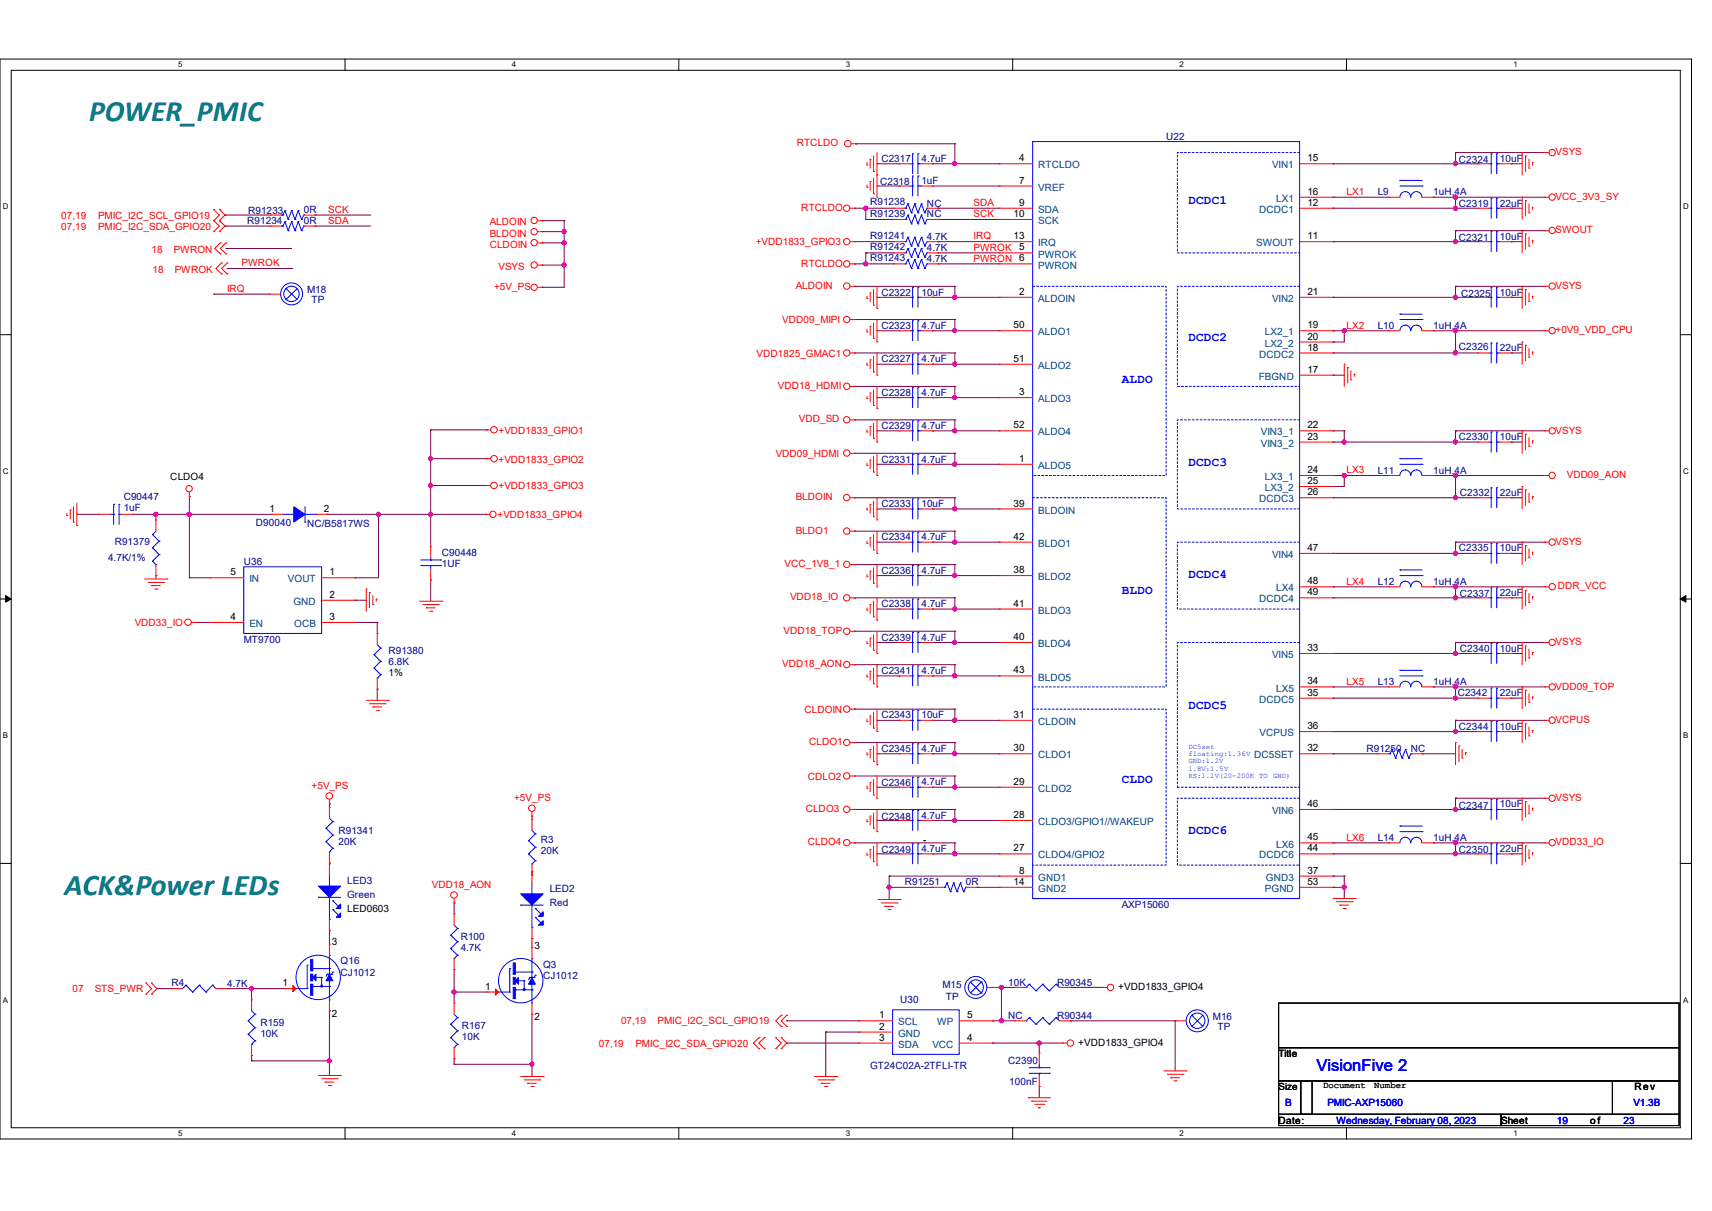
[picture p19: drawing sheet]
<svg xmlns="http://www.w3.org/2000/svg" width="297mm" height="210mm" viewBox="0 0 297 210" stroke-linecap="round" stroke-linejoin="round" font-family="sans-serif">
<defs><g id="words">
<text font-size="5.2" fill="#008080" x="11.2" y="155.2">ACK&amp;Power LEDs</text>
<text font-size="5.1" fill="#008080" x="15.5" y="20.9">POWER_PMIC</text>
<text font-size="2.9" fill="#00f" x="228.4" y="185.8">VisionFive 2</text>
<g font-size="2.2" fill="#00f">
<text x="206.2" y="35.4">DCDC1</text>
<text x="206.2" y="59.2">DCDC2</text>
<text x="194.6" y="66.3">ALDO</text>
<text x="206.2" y="80.8">DCDC3</text>
<text x="206.2" y="100.3">DCDC4</text>
<text x="194.6" y="103">BLDO</text>
<text x="206.2" y="122.9">DCDC5</text>
<text x="194.6" y="135.8">CLDO</text>
<text x="206.2" y="144.7">DCDC6</text>
</g>
<g font-size="1.7" fill="#f00">
<text x="138.2" y="25.4">RTCLDO</text>
<text x="269.9" y="26.9">VSYS</text>
<text x="168.9" y="35.7">SDA</text>
<text x="233.6" y="33.8">LX1</text>
<text x="269.9" y="34.6">VCC_3V3_SY</text>
<text x="10.6" y="39.9">07,19</text>
<text x="10.6" y="37.9">07,19</text>
<text x="17" y="39.9">PMIC_I2C_SDA_GPIO20</text>
<text x="17" y="37.9">PMIC_I2C_SCL_GPIO19</text>
<text x="56.9" y="38.8">SDA</text>
<text x="56.9" y="36.9">SCK</text>
<text x="85" y="39.1">ALDOIN</text>
<text x="85" y="41">BLDOIN</text>
<text x="139" y="36.6">RTCLDO</text>
<text x="168.9" y="37.7">SCK</text>
<text x="168.9" y="41.5">IRQ</text>
<text x="269.9" y="40.4">SWOUT</text>
<text x="26.3" y="43.9">18</text>
<text x="26.5" y="47.4">18</text>
<text x="30.1" y="43.9">PWRON</text>
<text x="30.3" y="47.4">PWROK</text>
<text x="41.9" y="46.2">PWROK</text>
<text x="85" y="43">CLDOIN</text>
<text x="86.5" y="46.8">VSYS</text>
<text x="131.1" y="42.5">+VDD1833_GPIO3</text>
<text x="139" y="46.2">RTCLDO</text>
<text x="168.9" y="43.5">PWROK</text>
<text x="168.9" y="45.4">PWRON 6</text>
<text x="39.4" y="50.6">IRQ</text>
<text x="85.7" y="50.3">+5V_PS</text>
<text x="138" y="50.1">ALDOIN</text>
<text x="269.9" y="50.1">VSYS</text>
<text x="135.7" y="56.1">VDD09_MIPI</text>
<text x="233.6" y="57">LX2</text>
<text x="269.9" y="57.8">+0V9_VDD_CPU</text>
<text x="131.3" y="61.8">VDD1825_GMAC1</text>
<text x="135" y="67.5">VDD18_HDMI</text>
<text x="86.5" y="75.2">+VDD1833_GPIO1</text>
<text x="138.6" y="73.2">VDD_SD</text>
<text x="269.9" y="75.2">VSYS</text>
<text x="86.5" y="80.2">+VDD1833_GPIO2</text>
<text x="134.6" y="79.2">VDD09_HDMI</text>
<text x="233.6" y="82.1">LX3</text>
<text x="271.8" y="82.9">VDD09_AON</text>
<text x="86.3" y="89.9">+VDD1833_GPIO4</text>
<text x="86.5" y="84.8">+VDD1833_GPIO3</text>
<text x="138" y="86.8">BLDOIN</text>
<text x="138" y="92.5">BLDO1</text>
<text x="269.9" y="94.5">VSYS</text>
<text x="136.1" y="98.3">VCC_1V8_1</text>
<text x="233.6" y="101.4">LX4</text>
<text x="137.1" y="104.1">VDD18_IO</text>
<text x="270.2" y="102.2">DDR_VCC</text>
<text x="23.4" y="108.6">VDD33_IO</text>
<text x="135.9" y="109.9">VDD18_TOP</text>
<text x="269.9" y="111.8">VSYS</text>
<text x="135.7" y="115.7">VDD18_AON</text>
<text x="233.6" y="118.7">LX5</text>
<text x="269.9" y="119.6">VDD09_TOP</text>
<text x="139.6" y="123.7">CLDOIN</text>
<text x="269.9" y="125.4">VCPUS</text>
<text x="140.4" y="129.2">CLDO1</text>
<text x="54.1" y="136.8">+5V_PS</text>
<text x="140.2" y="135.2">CDLO2</text>
<text x="89.2" y="138.9">+5V_PS</text>
<text x="139.8" y="140.8">CLDO3</text>
<text x="269.9" y="138.9">VSYS</text>
<text x="140.2" y="146.6">CLDO4</text>
<text x="233.6" y="145.8">LX6</text>
<text x="269.9" y="146.6">VDD33_IO</text>
<text x="74.9" y="154">VDD18_AON</text>
<text x="12.6" y="172.1">07</text>
<text x="16.4" y="172.1">STS_PWR</text>
<text x="107.7" y="177.7">07,19</text>
<text x="114.1" y="177.7">PMIC_I2C_SCL_GPIO19</text>
<text x="103.9" y="181.6">07,19</text>
<text x="110.2" y="181.6">PMIC_I2C_SDA_GPIO20</text>
</g>
<g font-size="1.7" fill="#000080">
<text x="152.9" y="28.1">C2317</text>
<text x="159.8" y="28.1">4.7uF</text>
<text x="202.3" y="24.2">U22</text>
<text x="253.1" y="28.3">C2324</text>
<text x="260.2" y="28.1">10uF</text>
<text x="151" y="35.6">R91238</text>
<text x="152.7" y="32.1">C2318</text>
<text x="159.8" y="32">1uF</text>
<text x="160.8" y="35.8">NC</text>
<text x="239" y="33.9">L9</text>
<text x="248.7" y="33.9">1uH,4A</text>
<text x="253.1" y="36">C2319</text>
<text x="260.2" y="35.8">22uF</text>
<text x="42.9" y="38.9">R91234</text>
<text x="43.1" y="37.2">R91233</text>
<text x="52.7" y="37">0R</text>
<text x="52.7" y="38.9">0R</text>
<text x="151" y="41.4">R91241</text>
<text x="151" y="37.5">R91239</text>
<text x="160.8" y="41.6">4.7K</text>
<text x="160.8" y="37.7">NC</text>
<text x="253.1" y="41.8">C2321</text>
<text x="260.2" y="41.6">10uF</text>
<text x="151" y="43.3">R91242</text>
<text x="151" y="45.3">R91243</text>
<text x="160.8" y="43.5">4.7K</text>
<text x="160.8" y="45.5">4.7K</text>
<text x="53.3" y="50.9">M18</text>
<text x="54.1" y="52.6">TP</text>
<text x="152.9" y="51.3">C2322</text>
<text x="159.8" y="51.3">10uF</text>
<text x="253.5" y="51.4">C2325</text>
<text x="260.2" y="51.3">10uF</text>
<text x="152.9" y="57">C2323</text>
<text x="159.8" y="57">4.7uF</text>
<text x="239" y="57">L10</text>
<text x="248.7" y="57">1uH,4A</text>
<text x="152.9" y="62.8">C2327</text>
<text x="159.8" y="62.8">4.7uF</text>
<text x="253.1" y="60.7">C2326</text>
<text x="260.2" y="60.9">22uF</text>
<text x="152.9" y="68.6">C2328</text>
<text x="159.8" y="68.6">4.7uF</text>
<text x="152.9" y="74.4">C2329</text>
<text x="159.8" y="74.4">4.7uF</text>
<text x="253.1" y="76.3">C2330</text>
<text x="260.2" y="76.3">10uF</text>
<text x="152.9" y="80.2">C2331</text>
<text x="159.8" y="80.2">4.7uF</text>
<text x="239" y="82.1">L11</text>
<text x="248.7" y="82.1">1uH,4A</text>
<text x="21.5" y="86.8">C90447</text>
<text x="21.5" y="88.7">1uF</text>
<text x="152.9" y="87.9">C2333</text>
<text x="159.8" y="87.9">10uF</text>
<text x="253.3" y="86">C2332</text>
<text x="260.2" y="86">22uF</text>
<text x="19.9" y="94.5">R91379</text>
<text x="44.4" y="91.2">D90040</text>
<text x="53.3" y="91.4">NC/B5817WS</text>
<text x="152.9" y="93.7">C2334</text>
<text x="159.8" y="93.7">4.7uF</text>
<text x="253.1" y="95.6">C2335</text>
<text x="260.2" y="95.6">10uF</text>
<text x="18.8" y="97.4">4.7K/1%</text>
<text x="42.3" y="98">U36</text>
<text x="76.7" y="96.4">C90448</text>
<text x="76.7" y="98.3">1UF</text>
<text x="152.9" y="99.5">C2336</text>
<text x="159.8" y="99.5">4.7uF</text>
<text x="239" y="101.4">L12</text>
<text x="248.7" y="101.4">1uH,4A</text>
<text x="152.9" y="105.3">C2338</text>
<text x="159.8" y="105.3">4.7uF</text>
<text x="253.3" y="103.5">C2337</text>
<text x="260.2" y="103.4">22uF</text>
<text x="42.3" y="111.5">MT9700</text>
<text x="67.4" y="113.4">R91380</text>
<text x="152.9" y="111.1">C2339</text>
<text x="159.8" y="111.1">4.7uF</text>
<text x="253.3" y="113">C2340</text>
<text x="260.2" y="113">10uF</text>
<text x="67.4" y="115.4">6.8K</text>
<text x="152.9" y="116.9">C2341</text>
<text x="159.8" y="116.9">4.7uF</text>
<text x="239" y="118.8">L13</text>
<text x="248.7" y="118.8">1uH,4A</text>
<text x="152.9" y="124.6">C2343</text>
<text x="159.8" y="124.6">10uF</text>
<text x="252.9" y="120.7">C2342</text>
<text x="260.2" y="120.7">22uF</text>
<text x="152.9" y="130.4">C2345</text>
<text x="159.8" y="130.4">4.7uF</text>
<text x="237.1" y="130.4">R91250</text>
<text x="244.8" y="130.4">NC</text>
<text x="253.1" y="126.5">C2344</text>
<text x="260.2" y="126.5">10uF</text>
<text x="152.9" y="136.4">C2346</text>
<text x="159.8" y="136.2">4.7uF</text>
<text x="152.9" y="142.2">C2348</text>
<text x="159.8" y="142">4.7uF</text>
<text x="253.1" y="140.2">C2347</text>
<text x="260.2" y="140">10uF</text>
<text x="58.7" y="144.7">R91341</text>
<text x="58.7" y="146.6">20K</text>
<text x="93.9" y="146.2">R3</text>
<text x="93.9" y="148.2">20K</text>
<text x="152.9" y="148">C2349</text>
<text x="159.8" y="147.8">4.7uF</text>
<text x="239" y="145.8">L14</text>
<text x="248.7" y="145.8">1uH,4A</text>
<text x="253.1" y="148">C2350</text>
<text x="260.2" y="147.8">22uF</text>
<text x="60.2" y="153.4">LED3</text>
<text x="60.2" y="155.7">Green</text>
<text x="95.4" y="154.7">LED2</text>
<text x="157" y="153.5">R91251</text>
<text x="167.5" y="153.5">0R</text>
<text x="95.4" y="157.1">Red</text>
<text x="194.6" y="157.4">AXP15060</text>
<text x="59.1" y="167.3">Q16</text>
<text x="79.9" y="163">R100</text>
<text x="79.9" y="164.9">4.7K</text>
<text x="94.2" y="167.8">Q3</text>
<text x="29.8" y="170.9">R4</text>
<text x="39.4" y="171.1">4.7K</text>
<text x="59.1" y="169.2">CJ1012</text>
<text x="94.2" y="169.8">CJ1012</text>
<text x="163.5" y="171.3">M15</text>
<text x="164.1" y="173.4">TP</text>
<text x="174.9" y="170.9">10K</text>
<text x="183.4" y="170.9">R90345</text>
<text x="45.2" y="177.9">R159</text>
<text x="45.2" y="179.8">10K</text>
<text x="80.1" y="178.5">R167</text>
<text x="156.2" y="174">U30</text>
<text x="174.9" y="176.7">NC</text>
<text x="183.4" y="176.7">R90344</text>
<text x="210.4" y="176.9">M16</text>
<text x="211.2" y="178.6">TP</text>
<text x="80.1" y="180.4">10K</text>
<text x="151" y="185.4">GT24C02A-2TFLI-TR</text>
<text x="174.9" y="184.4">C2390</text>
<text x="175.1" y="188.1">100nF</text>
</g>
<g font-size="1.7">
<text x="176.8" y="28">4</text>
<text x="226.8" y="28">15</text>
<text x="176.8" y="31.8">7</text>
<text x="176.8" y="35.7">9</text>
<text x="226.8" y="35.7">12</text>
<text x="226.8" y="33.8">16</text>
<text x="175.8" y="37.6">10</text>
<text x="175.8" y="41.5">13</text>
<text x="226.8" y="41.5">11</text>
<text x="176.8" y="43.4">5</text>
<text x="176.8" y="51.1">2</text>
<text x="226.8" y="51.1">21</text>
<text x="175.8" y="56.9">50</text>
<text x="226.8" y="56.9">19</text>
<text x="226.8" y="58.9">20</text>
<text x="175.8" y="62.7">51</text>
<text x="226.8" y="64.6">17</text>
<text x="226.8" y="60.8">18</text>
<text x="176.8" y="68.5">3</text>
<text x="175.8" y="74.3">52</text>
<text x="226.8" y="74.3">22</text>
<text x="226.8" y="76.2">23</text>
<text x="29.5" y="83.3">CLDO4</text>
<text x="176.8" y="80.1">1</text>
<text x="226.8" y="82">24</text>
<text x="226.8" y="83.9">25</text>
<text x="46.7" y="88.8">1</text>
<text x="56.2" y="88.8">2</text>
<text x="175.8" y="87.8">39</text>
<text x="226.8" y="85.9">26</text>
<text x="175.8" y="93.6">42</text>
<text x="226.8" y="95.5">47</text>
<text x="40" y="99.8">5</text>
<text x="57.1" y="99.8">1</text>
<text x="175.8" y="99.4">38</text>
<text x="226.8" y="101.3">48</text>
<text x="40" y="107.5">4</text>
<text x="57.1" y="107.5">3</text>
<text x="57.1" y="103.7">2</text>
<text x="175.8" y="105.2">41</text>
<text x="226.8" y="103.2">49</text>
<text x="175.8" y="111">40</text>
<text x="226.8" y="112.9">33</text>
<text x="67.4" y="117.3">1%</text>
<text x="175.8" y="116.8">43</text>
<text x="226.8" y="118.7">34</text>
<text x="175.8" y="124.5">31</text>
<text x="226.8" y="120.6">35</text>
<text x="175.8" y="130.3">30</text>
<text x="226.8" y="130.3">32</text>
<text x="226.8" y="126.4">36</text>
<text x="175.8" y="136.1">29</text>
<text x="175.8" y="141.9">28</text>
<text x="226.8" y="140">46</text>
<text x="175.8" y="147.7">27</text>
<text x="226.8" y="147.7">44</text>
<text x="226.8" y="145.7">45</text>
<text x="175.8" y="153.5">14</text>
<text x="176.8" y="151.5">8</text>
<text x="226.8" y="151.5">37</text>
<text x="226.8" y="153.5">53</text>
<text x="60.2" y="158.2">LED0603</text>
<text x="57.6" y="163.9">3</text>
<text x="92.7" y="164.5">3</text>
<text x="49" y="171">1</text>
<text x="84.2" y="171.6">1</text>
<text x="194" y="171.7">+VDD1833_GPIO4</text>
<text x="57.6" y="176.4">2</text>
<text x="92.7" y="176.9">2</text>
<text x="152.5" y="176.6">1</text>
<text x="152.5" y="178.6">2</text>
<text x="167.8" y="176.6">5</text>
<text x="152.5" y="180.5">3</text>
<text x="167.8" y="180.5">4</text>
<text x="187.1" y="181.4">+VDD1833_GPIO4</text>
<text x="221.8" y="183.3">Title</text>
<text x="221.8" y="189">Size</text>
<text x="283.6" y="189.1">Rev</text>
<text x="221.8" y="194.9">Date:</text>
<text x="260.4" y="194.9">Sheet</text>
<text x="275.9" y="194.9">of</text>
</g>
<g font-size="1.7" fill="#004080">
<text x="180.1" y="29.2">RTCLDO</text>
<text x="220.7" y="29.2">VIN1</text>
<text x="180.1" y="33.1">VREF</text>
<text x="221.4" y="35">LX1</text>
<text x="180.1" y="36.9">SDA</text>
<text x="180.1" y="38.9">SCK</text>
<text x="218.4" y="36.9">DCDC1</text>
<text x="180.1" y="44.7">PWROK</text>
<text x="180.1" y="46.6">PWRON</text>
<text x="180.1" y="42.7">IRQ</text>
<text x="217.9" y="42.7">SWOUT</text>
<text x="180.1" y="52.4">ALDOIN</text>
<text x="220.7" y="52.4">VIN2</text>
<text x="180.1" y="58.2">ALDO1</text>
<text x="219.5" y="58.2">LX2_1</text>
<text x="180.1" y="64">ALDO2</text>
<text x="218.4" y="65.9">FBGND</text>
<text x="218.4" y="62">DCDC2</text>
<text x="219.5" y="60.1">LX2_2</text>
<text x="180.1" y="69.8">ALDO3</text>
<text x="180.1" y="75.5">ALDO4</text>
<text x="218.7" y="75.5">VIN3_1</text>
<text x="218.7" y="77.5">VIN3_2</text>
<text x="180.1" y="81.3">ALDO5</text>
<text x="219.5" y="83.3">LX3_1</text>
<text x="180.1" y="89.1">BLDOIN</text>
<text x="218.4" y="87.1">DCDC3</text>
<text x="219.5" y="85.2">LX3_2</text>
<text x="180.1" y="94.8">BLDO1</text>
<text x="43.3" y="101">IN</text>
<text x="50" y="101">VOUT</text>
<text x="180.1" y="100.6">BLDO2</text>
<text x="220.7" y="96.8">VIN4</text>
<text x="50.9" y="104.9">GND</text>
<text x="180.1" y="106.4">BLDO3</text>
<text x="218.4" y="104.5">DCDC4</text>
<text x="221.4" y="102.6">LX4</text>
<text x="43.3" y="108.8">EN</text>
<text x="51.1" y="108.8">OCB</text>
<text x="180.1" y="112.2">BLDO4</text>
<text x="180.1" y="118">BLDO5</text>
<text x="220.7" y="114.1">VIN5</text>
<text x="221.4" y="119.9">LX5</text>
<text x="180.1" y="125.7">CLDOIN</text>
<text x="218.4" y="121.9">DCDC5</text>
<text x="180.1" y="131.5">CLDO1</text>
<text x="217.6" y="131.5">DC5SET</text>
<text x="218.5" y="127.7">VCPUS</text>
<text x="180.1" y="137.3">CLDO2</text>
<text x="180.1" y="143.1">CLDO3/GPIO1//WAKEUP</text>
<text x="220.7" y="141.2">VIN6</text>
<text x="180.1" y="148.9">CLDO4/GPIO2</text>
<text x="218.4" y="148.9">DCDC6</text>
<text x="221.4" y="147">LX6</text>
<text x="180.1" y="152.7">GND1</text>
<text x="180.1" y="154.7">GND2</text>
<text x="219.5" y="154.7">PGND</text>
<text x="219.6" y="152.7">GND3</text>
<text x="155.8" y="177.8">SCL</text>
<text x="155.8" y="179.8">GND</text>
<text x="162.6" y="177.8">WP</text>
<text x="155.8" y="181.7">SDA</text>
<text x="161.8" y="181.7">VCC</text>
</g>
<g font-size="1.7" fill="#00f">
<text x="223" y="191.8">B</text>
<text x="230.3" y="191.8">PMIC-AXP15060</text>
<text x="283.4" y="191.8">V1.3B</text>
<text x="231.9" y="194.9">Wednesday, February 08, 2023</text>
<text x="270.1" y="194.9">19</text>
<text x="281.6" y="194.9">23</text>
</g>
<g font-size="1.6">
<text x="229.5" y="188.7">Document</text>
<text x="238.4" y="188.7">Number</text>
</g>
<g font-size="1.4">
<text x="30.9" y="11.7">5</text>
<text x="88.8" y="11.7">4</text>
<text x="146.7" y="11.7">3</text>
<text x="204.6" y="11.7">2</text>
<text x="262.6" y="11.7">1</text>
<text x=".5" y="36.3">D</text>
<text x="292" y="36.3">D</text>
<text x=".5" y="82.2">C</text>
<text x="292" y="82.2">C</text>
<text x=".5" y="128">B</text>
<text x="292" y="128">B</text>
<text x=".5" y="173.9">A</text>
<text x="292" y="173.9">A</text>
<text x="30.9" y="197">5</text>
<text x="88.8" y="197">4</text>
<text x="146.7" y="197">3</text>
<text x="204.6" y="197">2</text>
<text x="262.6" y="197">1</text>
</g>
<g font-size="1.3" fill="#00f">
<text x="206.2" y="129.8">DC5set</text>
<text x="206.2" y="131.1">floating:1.36V</text>
<text x="206.2" y="132.4">GND:1.2V</text>
<text x="206.2" y="133.6">1.8V:1.5V</text>
<text x="206.2" y="134.9">RS:1.1V(20-200K TO</text>
<text x="220.9" y="134.9">GND)</text>
</g>
</g></defs>
<path d="M0 10.2h293.5v187.3h-293.5zM1.9 12.2h289.6v183.4h-289.6z" fill="none" stroke="#000" stroke-width=".17"/>
<g fill="#fff">
<path d="M30.9 10.5h.8v1.5h-.8z"/>
<path d="M30.9 195.8h.8v1.5h-.8z"/>
</g>
<path d="M59.9 10.2v2M59.9 195.6v1.9" fill="none" stroke="#000" stroke-width=".17"/>
<g fill="#fff">
<path d="M88.8 10.5h.8v1.5h-.8z"/>
<path d="M88.8 195.8h.8v1.5h-.8z"/>
</g>
<path d="M117.8 10.2v2M117.8 195.6v1.9" fill="none" stroke="#000" stroke-width=".17"/>
<g fill="#fff">
<path d="M146.7 10.5h.8v1.5h-.8z"/>
<path d="M146.7 195.8h.8v1.5h-.8z"/>
</g>
<path d="M175.7 10.2v2M175.7 195.6v1.9" fill="none" stroke="#000" stroke-width=".17"/>
<g fill="#fff">
<path d="M204.6 10.5h.8v1.5h-.8z"/>
<path d="M204.6 195.8h.8v1.5h-.8z"/>
</g>
<path d="M233.6 10.2v2M233.6 195.6v1.9" fill="none" stroke="#000" stroke-width=".17"/>
<g fill="#fff">
<path d="M262.6 10.5h.7v1.5h-.7z"/>
<path d="M262.6 195.8h.7v1.5h-.7z"/>
<path d="M.5 35.1h1v1.5h-1z"/>
<path d="M292 35.1h1v1.5h-1z"/>
<path d="M.5 80.9h1v1.6h-1z"/>
<path d="M292 80.9h1v1.6h-1z"/>
</g>
<path d="M0 58h1.9M291.5 58h2" fill="none" stroke="#000" stroke-width=".17"/>
<g fill="#fff">
<path d="M.5 126.8h.9v1.5h-.9z"/>
<path d="M292 126.8h.9v1.5h-.9z"/>
</g>
<path d="M0 103.9h1.9M291.5 103.9h2" fill="none" stroke="#000" stroke-width=".17"/>
<path d="M1 103.3l.9 .6-.9 .5zM291.5 103.9l1-.6v1.1z" fill="#000" stroke="#000" stroke-width=".17"/>
<g fill="#fff">
<path d="M.5 172.6h.9v1.6h-.9z"/>
<path d="M292 172.6h.9v1.6h-.9z"/>
</g>
<path d="M0 149.7h1.9M160.2 145.8h.2M160.4 145.8h.1M291.5 149.7h2M221.8 173.9h69.5v7.8h-69.5zM221.8 181.7h69.5v5.8h-69.5zM221.8 187.5h5.8v5.8h-5.8zM221.8 193.3h38.6v1.9h-38.6zM225.7 187.5h54v5.8h-54zM260.4 193.3h30.9v1.9h-30.9zM279.7 187.5h11.6v5.8h-11.6z" fill="none" stroke="#000" stroke-width=".17"/>
<g fill="none" stroke="#800040" stroke-width=".17">
<path d="M39 37.3h.1M39 39.2h.1M39 39.2h7.9M39 37.3h7.9M54.7 39.2h.1M54.7 37.3h.1M54.7 39.2h9.6M54.7 37.3h9.6M94 38.3h.1M94 38.3h3.9M97.9 38.3h.1M97.9 38.3v11.5h-3.9"/>
<path d="M148.3 36.1h.1M148.3 36.1h6.7M148.5 24.9h.1M148.5 24.9h17.2M150.2 36.1h.1M150.2 38.1h.1M150.2 38.1h4.8M150.2 36.1v2M152.1 28.4h.1M152.1 32.3h.1M152.1 28.4h3.9M152.1 32.3h3.9"/>
<path d="M161.8 28.4h.1M161.8 32.3h.1M161.8 28.4h11.6M161.8 32.3h11.6M162.7 36.1h.1M162.7 38.1h.1M162.7 36.1h10.7M162.7 38.1h10.7M165.7 24.9h.1M165.7 28.4h.1M165.7 24.9v3.5M231.3 34.2h.1"/>
<path d="M231.3 36.1h.1M231.3 28.4h.1M231.3 34.2h9.6M231.3 36.1h25.1M231.3 28.4h25.1M248.7 34.2h.1M248.7 34.2h19.3M252.5 34.2h.1M252.5 36.1h.1M252.5 26.5h.1M252.5 28.4h.1M252.5 26.5v1.9"/>
<path d="M252.5 34.2v1.9M252.5 26.5h15.5M262.2 36.1h.1M262.2 28.4h.1M262.2 36.1h1.9M262.2 28.4h1.9M37.1 51h.1M37.1 51h9.6M39.2 43.1h.1M39.2 43.1h11.4M39.4 46.6h.1M39.4 46.6h11.4"/>
<path d="M94 49.8h.1M94 46h.1M94 42.1h.1M94 40.2h.1M94 46h3.9M94 42.1h3.9M94 40.2h3.9M97.9 46h.1M97.9 42.1h.1M97.9 40.2h.1M148.3 49.7h.1M148.3 55.4h.1"/>
<path d="M148.3 41.9h.1M148.3 45.8h.1M148.3 41.9h6.7M148.3 49.7h17.4M148.3 55.4h17.4M148.3 45.8h6.7M150.2 45.8h.1M150.2 43.9h.1M150.2 43.9h4.8M150.2 43.9v1.9M152.1 51.6h.1M152.1 57.4h.1"/>
<path d="M152.1 51.6h3.9M152.1 57.4h3.9M161.8 51.6h.1M161.8 57.4h.1M161.8 51.6h11.6M161.8 57.4h11.6M162.7 41.9h.1M162.7 43.9h.1M162.7 45.8h.1M162.7 41.9h10.7M162.7 43.9h10.7M162.7 45.8h10.7"/>
<path d="M165.7 51.6h.1M165.7 49.7h.1M165.7 57.4h.1M165.7 55.4h.1M165.7 49.7v1.9M165.7 55.4v2M231.3 41.9h.1M231.3 51.6h.1M231.3 57.4h.1M231.3 59.3h.1M231.3 41.9h25.1M231.3 51.6h25.1"/>
<path d="M231.3 57.4h9.6M233.2 57.4h.1M233.2 57.4v1.9h-1.9M248.7 57.4h.1M248.7 57.4h19.3M252.5 40h.1M252.5 41.9h.1M252.5 49.7h.1M252.5 51.6h.1M252.5 57.4h.1M252.5 40v1.9M252.5 49.7v1.9"/>
<path d="M252.5 57.4v3.8M252.5 40h15.5M252.5 49.7h15.5M262.2 41.9h.1M262.2 51.6h.1M262.2 41.9h1.9M262.2 51.6h1.9M74.7 74.5h.1M74.7 79.5h.1M74.7 79.5h9.7M74.7 74.5h9.7M74.7 74.5v20.3"/>
<path d="M84.4 79.5h.1M84.4 74.5h.1M148.3 61.2h.1M148.3 67h.1M148.3 72.8h.1M148.3 78.6h.1M148.3 61.2h17.4M148.3 67h17.4M148.3 72.8h17.4M148.3 78.6h17.4M152.1 63.2h.1M152.1 69h.1"/>
<path d="M152.1 74.7h.1M152.1 74.7h3.9M152.1 63.2h3.9M152.1 69h3.9M161.8 63.2h.1M161.8 69h.1M161.8 74.7h.1M161.8 74.7h11.6M161.8 63.2h11.6M161.8 69h11.6M165.7 63.2h.1M165.7 61.2h.1"/>
<path d="M165.7 67h.1M165.7 69h.1M165.7 72.8h.1M165.7 74.7h.1M165.7 78.6h.1M165.7 61.2v2M165.7 67v2M165.7 72.8v1.9M165.7 78.6v1.9M231.3 61.2h.1M231.3 76.7h.1M231.3 74.7h.1"/>
<path d="M231.3 65.1h.1M231.3 61.2h25.1M231.3 76.7h25.1M231.3 74.7h1.9M231.3 65.1h1.9M233.2 74.7h.1M233.2 76.7h.1M233.2 74.7v2M252.5 61.2h.1M252.5 76.7h.1M252.5 74.7h.1M252.5 74.7v2"/>
<path d="M252.5 74.7h15.5M262.2 61.2h.1M262.2 76.7h.1M262.2 61.2h1.9M262.2 76.7h1.9M13.3 89.2h.1M13.3 89.2h3.9M23 89.2h.1M23 89.2h24.1M27.1 89.2h.1M27.1 99.8h.1M27.1 89.2v1"/>
<path d="M27.1 99.8v.6M32.9 86.1h.1M32.9 89.2h.1M32.9 86.1v14.1M56.8 89.2h.1M56.8 89.2h27.4M65.7 89.2h.1M65.7 89.2v11h-4.1M74.7 84.2h.1M74.7 89.2h.1M74.7 84.2h9.7M84.2 89.2h.1"/>
<path d="M84.4 84.2h.1M148.3 86.3h.1M148.3 92.1h.1M148.3 97.9h.1M148.3 86.3h17.4M148.3 92.1h17.4M148.3 97.9h17.4M152.1 80.5h.1M152.1 88.3h.1M152.1 94h.1M152.1 99.8h.1M152.1 94h3.9"/>
<path d="M152.1 80.5h3.9M152.1 88.3h3.9M152.1 99.8h3.9M161.8 80.5h.1M161.8 88.3h.1M161.8 94h.1M161.8 99.8h.1M161.8 94h11.6M161.8 80.5h11.6M161.8 88.3h11.6M161.8 99.8h11.6M165.7 80.5h.1"/>
<path d="M165.7 86.3h.1M165.7 88.3h.1M165.7 92.1h.1M165.7 94h.1M165.7 97.9h.1M165.7 99.8h.1M165.7 86.3v2M165.7 92.1v1.9M165.7 97.9v1.9M231.3 82.5h.1M231.3 86.3h.1M231.3 84.4h.1"/>
<path d="M231.3 96h.1M231.3 86.3h25.1M231.3 82.5h9.6M231.3 96h25.1M233.2 82.5h.1M233.2 82.5v1.9h-1.9M248.7 82.5h.1M248.7 82.5h19.3M252.5 86.3h.1M252.5 82.5h.1M252.5 94h.1M252.5 96h.1"/>
<path d="M252.5 82.5v3.8M252.5 94v2M252.5 94h15.5M262.2 86.3h.1M262.2 96h.1M262.2 86.3h1.9M262.2 96h1.9M32.9 100.2h.1M32.9 100.2h3.6M34 107.9h.1M34 107.9h2.5M61.6 100.2h.1"/>
<path d="M61.6 107.9h.1M61.6 104.1h.1M61.6 107.9h3.8M61.6 104.1h1.9M65.4 119.5h.1M65.4 107.9h.1M65.4 107.9v2M65.4 119.5v2M74.7 100.6h.1M74.7 100.6v3.7M148.3 103.7h.1M148.3 109.5h.1"/>
<path d="M148.3 115.3h.1M148.3 103.7h17.4M148.3 109.5h17.4M148.3 115.3h17.4M152.1 105.6h.1M152.1 111.4h.1M152.1 117.2h.1M152.1 111.4h3.9M152.1 105.6h3.9M152.1 117.2h3.9M161.8 105.6h.1M161.8 111.4h.1"/>
<path d="M161.8 117.2h.1M161.8 111.4h11.6M161.8 105.6h11.6M161.8 117.2h11.6M165.7 105.6h.1M165.7 103.7h.1M165.7 111.4h.1M165.7 109.5h.1M165.7 115.3h.1M165.7 117.2h.1M165.7 103.7v1.9M165.7 109.5v1.9"/>
<path d="M165.7 115.3v1.9M231.3 101.8h.1M231.3 103.7h.1M231.3 113.3h.1M231.3 119.1h.1M231.3 103.7h25.1M231.3 101.8h9.6M231.3 113.3h25.1M231.3 119.1h9.6M248.7 101.8h.1M248.7 119.1h.1M248.7 101.8h19.3"/>
<path d="M248.7 119.1h19.3M252.5 103.7h.1M252.5 101.8h.1M252.5 111.4h.1M252.5 113.3h.1M252.5 119.1h.1M252.5 101.8v1.9M252.5 111.4v1.9M252.5 119.1v2M252.5 111.4h15.5M262.2 103.7h.1M262.2 113.3h.1"/>
<path d="M262.2 103.7h1.9M262.2 113.3h1.9M57.1 139.4h.1M57.1 139.4v.6M148.3 123h.1M148.3 128.8h.1M148.3 134.6h.1M148.3 123h17.4M148.3 128.8h17.4M148.3 134.6h17.4M152.1 124.9h.1M152.1 130.7h.1"/>
<path d="M152.1 136.5h.1M152.1 124.9h3.9M152.1 130.7h3.9M152.1 136.5h3.9M161.8 124.9h.1M161.8 130.7h.1M161.8 136.5h.1M161.8 124.9h11.6M161.8 130.7h11.6M161.8 136.5h11.6M165.7 124.9h.1M165.7 123h.1"/>
<path d="M165.7 128.8h.1M165.7 130.7h.1M165.7 136.5h.1M165.7 134.6h.1M165.7 123v1.9M165.7 128.8v1.9M165.7 134.6v1.9M231.3 121.1h.1M231.3 126.9h.1M231.3 130.7h.1M231.3 121.1h25.1M231.3 126.9h25.1"/>
<path d="M231.3 130.7h7.7M246.7 130.7h.1M246.7 130.7h5.8M252.5 121.1h.1M252.5 124.9h.1M252.5 126.9h.1M252.5 138.4h.1M252.5 124.9v2M252.5 138.4v2M252.5 124.9h15.5M252.5 138.4h15.5M262.2 121.1h.1"/>
<path d="M262.2 126.9h.1M262.2 121.1h1.9M262.2 126.9h1.9M57.1 149.6h.1M57.1 149.6v.2M78.8 156.6h.1M78.8 156.6v1.9M92.3 141.5h.1M92.3 151.2h.1M92.3 141.5v.6M92.3 151.2v.6M148.3 140.4h.1"/>
<path d="M148.3 146.2h.1M148.3 140.4h17.4M148.3 146.2h17.4M152.1 142.3h.1M152.1 148.1h.1M152.1 148.1h3.9M152.1 142.3h3.9M154.3 151.9h.1M154.3 153.9h.1M154.3 151.9v4.1M154.3 151.9h19.1M154.3 153.9h7.5"/>
<path d="M161.8 142.3h.1M161.8 148.1h.1M161.8 148.1h11.6M161.8 142.3h11.6M165.7 140.4h.1M165.7 142.3h.1M165.7 146.2h.1M165.7 148.1h.1M165.7 140.4v1.9M165.7 146.2v1.9M169.5 153.9h.1M169.5 153.9h3.9"/>
<path d="M231.3 140.4h.1M231.3 148.1h.1M231.3 146.2h.1M231.3 151.9h.1M231.3 153.9h.1M231.3 148.1h25.1M231.3 140.4h25.1M231.3 146.2h9.6M231.3 151.9h1.9M231.3 153.9h1.9M233.2 151.9h.1M233.2 153.9h.1"/>
<path d="M233.2 151.9v3.9M248.7 146.2h.1M248.7 146.2h19.3M252.5 148.1h.1M252.5 140.4h.1M252.5 146.2h.1M252.5 146.2v1.9M262.2 140.4h.1M262.2 148.1h.1M262.2 148.1h1.9M262.2 140.4h1.9M27.2 171.4h.1"/>
<path d="M27.2 171.4h2.6M39.4 171.4h.1M39.4 171.4h10M43.6 171.4h.1M43.6 171.4v2M57.1 161.4h.1M57.1 175.3h.1M57.1 161.4v2.3M57.1 175.3v11.2M78.8 172h.1M78.8 168.1h.1M78.8 172h5.8"/>
<path d="M78.8 168.1v5.8M92.3 175.9h.1M92.3 162.8h.1M92.3 162.8v1.5M92.3 175.9v10.8M136.5 177h.1M136.5 177h12.6M143.3 179h.1M143.3 179v7.7M143.3 179h5.8M172.2 177h.1M172.2 177h3.9"/>
<path d="M173.2 171.2h.1M173.2 171.2h2.9M173.7 171.2h.1M173.7 177h.1M173.7 171.2v5.8M185.7 177h.1M185.7 171.2h.1M185.7 177h18.2M185.7 171.2h5.6M203.9 177h.1M203.9 177v8.7M43.6 183h.1"/>
<path d="M43.6 184h.1M43.6 183v1M43.6 184h13.5M57.1 184h.1M78.8 184.6h.1M78.8 183.6h.1M78.8 184.6h13.5M78.8 183.6v1M92.3 184.6h.1M136.5 180.9h.1M136.5 180.9h12.6M172.2 180.9h.1"/>
<path d="M172.2 180.9h12.2M180.3 188.4h.1M180.3 180.9h.1M180.3 180.9v1.7M180.3 188.4v2"/>
</g>
<g fill="#f0f" stroke="#f0f" stroke-width=".17">
<circle cx="252.5" cy="36.1" r=".36"/>
<circle cx="252.5" cy="34.2" r=".36"/>
<circle cx="252.5" cy="28.4" r=".36"/>
<circle cx="252.5" cy="41.9" r=".36"/>
<circle cx="252.5" cy="51.5" r=".36"/>
<circle cx="252.5" cy="61.2" r=".36"/>
<circle cx="252.5" cy="57.3" r=".36"/>
<circle cx="233.2" cy="57.3" r=".36"/>
<circle cx="233.2" cy="82.4" r=".36"/>
<circle cx="252.5" cy="76.6" r=".36"/>
<circle cx="252.5" cy="86.3" r=".36"/>
<circle cx="252.5" cy="82.4" r=".36"/>
<circle cx="252.5" cy="95.9" r=".36"/>
<circle cx="252.5" cy="101.7" r=".36"/>
<circle cx="252.5" cy="103.7" r=".36"/>
<circle cx="252.5" cy="113.3" r=".36"/>
<circle cx="252.5" cy="119.1" r=".36"/>
<circle cx="252.5" cy="121.1" r=".36"/>
<circle cx="252.5" cy="126.9" r=".36"/>
<circle cx="252.5" cy="140.4" r=".36"/>
<circle cx="252.5" cy="148.1" r=".36"/>
<circle cx="252.5" cy="146.2" r=".36"/>
<circle cx="165.6" cy="28.4" r=".36"/>
<circle cx="165.6" cy="51.5" r=".36"/>
<circle cx="165.6" cy="57.3" r=".36"/>
<circle cx="165.6" cy="63.1" r=".36"/>
<circle cx="165.6" cy="68.9" r=".36"/>
<circle cx="165.6" cy="74.7" r=".36"/>
<circle cx="165.6" cy="80.5" r=".36"/>
<circle cx="165.6" cy="88.2" r=".36"/>
<circle cx="165.6" cy="94" r=".36"/>
<circle cx="165.6" cy="99.8" r=".36"/>
<circle cx="165.6" cy="105.6" r=".36"/>
<circle cx="165.6" cy="111.4" r=".36"/>
<circle cx="165.6" cy="117.2" r=".36"/>
<circle cx="165.6" cy="124.9" r=".36"/>
<circle cx="165.6" cy="130.7" r=".36"/>
<circle cx="165.6" cy="136.5" r=".36"/>
<circle cx="165.6" cy="142.3" r=".36"/>
<circle cx="165.6" cy="148.1" r=".36"/>
<circle cx="233.2" cy="76.6" r=".36"/>
<circle cx="154.2" cy="153.9" r=".36"/>
<circle cx="233.2" cy="153.9" r=".36"/>
<circle cx="150.2" cy="36.1" r=".36"/>
<circle cx="97.9" cy="40.2" r=".36"/>
<circle cx="97.9" cy="46" r=".36"/>
<circle cx="97.9" cy="42.1" r=".36"/>
<circle cx="173.7" cy="177" r=".37"/>
<circle cx="173.7" cy="171.2" r=".37"/>
<circle cx="180.3" cy="180.9" r=".37"/>
<circle cx="43.6" cy="171.4" r=".36"/>
<circle cx="92.3" cy="184.6" r=".36"/>
<circle cx="78.8" cy="172" r=".36"/>
<circle cx="57.1" cy="184" r=".36"/>
<circle cx="74.7" cy="79.5" r=".36"/>
<circle cx="74.7" cy="84.2" r=".36"/>
<circle cx="150.2" cy="45.8" r=".36"/>
<circle cx="27" cy="89.2" r=".36"/>
<circle cx="32.8" cy="89.2" r=".37"/>
<circle cx="65.6" cy="89.2" r=".36"/>
<circle cx="74.7" cy="89.2" r=".36"/>
</g>
<g fill="none" stroke="#f00" stroke-width=".17">
<path d="M37.1 38.3h.1M37.1 36.3h.1M37.1 38.3l1 .9-1 1M37.1 36.3l1 1-1 1M38.1 38.3h.1M38.1 36.3h.1M38.1 38.3l.9 .9-.9 1M38.1 36.3l.9 1-.9 1M46.9 39.2h.1M46.9 37.3h.1M46.9 39.2h2M46.9 37.3h2"/>
<path d="M52.7 39.2h2M52.7 37.3h2M54.7 39.2h.1M54.7 37.3h.1M93.3 38.3h.7M94 38.3h.1M147.5 36.1h.8M147.7 24.9h.8M148.3 36.1h.1M148.5 24.9h.1M150.4 28.6h.1M150.4 32.5h.1"/>
<path d="M150.4 28.2v.4M150.4 32.1v.4M151 27.6h.1M151 31.5h.1M151 27.6v1.6M151 31.5v1.5M151.6 29.8h.1M151.6 33.6h.1M151.6 27.1v2.7M151.6 30.9v2.7M152.1 30.4h.1M152.1 34.2h.1"/>
<path d="M152.1 26.5v7.7M155 36.1h.1M155 38.1h.1M155 36.1h2M155 38.1h2M156 28.4h.1M156 32.3h.1M156 28.4h1.9M156 32.3h1.9M159.9 28.4h1.9M159.9 32.3h1.9M160.8 36.1h1.9"/>
<path d="M160.8 38.1h1.9M161.8 28.4h.1M161.8 32.3h.1M162.7 36.1h.1M162.7 38.1h.1M173.4 28.4h.1M173.4 32.3h.1M173.4 36.1h.1M173.4 38.1h.1M173.4 36.1h5.8M173.4 28.4h5.8M173.4 32.3h5.8"/>
<path d="M173.4 38.1h5.8M225.5 34.2h5.8M225.5 36.1h5.8M225.5 28.4h5.8M231.3 36.1h.1M231.3 28.4h.1M231.3 34.2h.1M240.9 34.2h.1M240.9 34.2h2M246.7 34.2h2M248.7 34.2h.1M256.4 28.4h.1"/>
<path d="M256.4 36.1h.1M256.4 36.1h1.9M256.4 28.4h1.9M260.2 36.1h2M260.2 28.4h2M262.2 28.4h.1M262.2 36.1h.1M264.1 34.2h.1M264.1 26.5h.1M264.1 26.5v3.9M264.1 34.2v3.9M264.7 34.8h.1"/>
<path d="M264.7 27.1h.1M264.7 27.1v2.7M264.7 34.8v2.7M265.3 36.9h.1M265.3 29.2h.1M265.3 27.6v1.6M265.3 35.3v1.6M265.9 35.9h.1M265.9 28.2h.1M265.9 28.2v.4M265.9 35.9v.4M268 34.2h.1"/>
<path d="M268 26.5h.1M268 34.2h.7M268 26.5h.7M37.1 40.2h.1M38.1 40.2h.1M38.2 44h.1M38.2 42.1h.1M38.2 42.1l-.9 1 .9 .9M38.4 47.5h.1M38.4 45.6h.1M38.4 45.6l-.9 1 .9 .9M39.2 44h.1"/>
<path d="M39.2 42.1h.1M39.2 42.1l-1 1 1 .9M39.4 47.5h.1M39.4 45.6h.1M39.4 45.6l-1 1 1 .9M46.7 51h.1M46.7 51h2M93.3 40.2h.7M93.3 42.1h.7M93.3 49.8h.7M93.3 46h.7M94 40.2h.1"/>
<path d="M94 42.1h.1M94 49.8h.1M94 46h.1M147.5 49.7h.8M147.5 55.4h.8M147.5 41.9h.8M147.5 45.8h.8M148.3 49.7h.1M148.3 55.4h.1M148.3 41.9h.1M148.3 45.8h.1M150.4 51.8h.1"/>
<path d="M150.4 57.6h.1M150.4 51.4v.4M150.4 57.1v.5M151 50.8h.1M151 56.6h.1M151 50.8v1.5M151 56.6v1.5M151.6 52.9h.1M151.6 58.7h.1M151.6 50.2v2.7M151.6 56v2.7M152.1 53.5h.1"/>
<path d="M152.1 59.3h.1M152.1 49.7v3.8M152.1 55.4v3.9M155 41.9h.1M155 43.9h.1M155 45.8h.1M155 41.9h2M155 45.8h2M155 43.9h2M156 57.4h.1M156 51.6h.1M156 57.4h1.9"/>
<path d="M156 51.6h1.9M159.9 57.4h1.9M159.9 51.6h1.9M160.8 41.9h1.9M160.8 45.8h1.9M160.8 43.9h1.9M161.8 57.4h.1M161.8 51.6h.1M162.7 41.9h.1M162.7 43.9h.1M162.7 45.8h.1M173.4 51.6h.1"/>
<path d="M173.4 43.9h.1M173.4 45.8h.1M173.4 41.9h.1M173.4 57.4h.1M173.4 57.4h5.8M173.4 41.9h5.8M173.4 45.8h5.8M173.4 51.6h5.8M173.4 43.9h5.8M225.5 57.4h5.8M225.5 41.9h5.8M225.5 51.6h5.8"/>
<path d="M225.5 59.3h5.8M231.3 41.9h.1M231.3 57.4h.1M231.3 59.3h.1M231.3 51.6h.1M240.9 57.4h.1M240.9 57.4h2M246.7 57.4h2M248.7 57.4h.1M256.4 51.6h.1M256.4 41.9h.1M256.4 41.9h1.9"/>
<path d="M256.4 51.6h1.9M260.2 41.9h2M260.2 51.6h2M262.2 51.6h.1M262.2 41.9h.1M264.1 40h.1M264.1 59.3h.1M264.1 49.7h.1M264.1 40v3.9M264.1 49.7v3.8M264.1 59.3v3.9M264.7 40.6h.1"/>
<path d="M264.7 59.9h.1M264.7 50.2h.1M264.7 40.6v2.7M264.7 50.2v2.7M264.7 59.9v2.7M265.3 42.7h.1M265.3 52.3h.1M265.3 41.1v1.6M265.3 50.8v1.5M265.9 41.7h.1M265.9 51.4h.1M265.9 41.7v.4"/>
<path d="M265.9 51.4v.4M268 40h.1M268 49.7h.1M268 57.4h.1M268 40h.7M268 49.7h.7M268 57.4h.7M84.4 79.5h.1M84.4 74.5h.1M84.4 79.5h.7M84.4 74.5h.7M147.5 61.2h.8"/>
<path d="M147.5 67h.8M147.5 72.8h.8M147.5 78.6h.8M148.3 61.2h.1M148.3 67h.1M148.3 72.8h.1M148.3 78.6h.1M150.4 63.3h.1M150.4 69.1h.1M150.4 74.9h.1M150.4 62.9v.4M150.4 68.7v.4"/>
<path d="M150.4 74.5v.4M151 62.4h.1M151 68.2h.1M151 74h.1M151 79.8h.1M151 62.4v1.5M151 68.2v1.5M151 74v1.5M151 79.8v1.5M151.6 64.5h.1M151.6 70.3h.1M151.6 76.1h.1"/>
<path d="M151.6 61.8v2.7M151.6 67.6v2.7M151.6 73.4v2.7M151.6 79.2v2.7M152.1 65.1h.1M152.1 70.9h.1M152.1 76.7h.1M152.1 61.2v3.9M152.1 67v3.9M152.1 72.8v3.9M152.1 78.6v3.9M156 74.7h.1"/>
<path d="M156 69h.1M156 63.2h.1M156 74.7h1.9M156 69h1.9M156 63.2h1.9M159.9 74.7h1.9M159.9 69h1.9M159.9 63.2h1.9M161.8 74.7h.1M161.8 69h.1M161.8 63.2h.1M173.4 69h.1"/>
<path d="M173.4 63.2h.1M173.4 74.7h.1M173.4 74.7h5.8M173.4 69h5.8M173.4 63.2h5.8M225.5 74.7h5.8M225.5 61.2h5.8M225.5 65.1h5.8M225.5 76.7h5.8M231.3 65.1h.1M231.3 61.2h.1M231.3 74.7h.1"/>
<path d="M231.3 76.7h.1M233.2 63.2h.1M233.2 63.2v3.8M233.8 63.8h.1M233.8 63.8v2.6M234.4 65.9h.1M234.4 64.3v1.6M234.9 64.9h.1M234.9 64.9v.4M256.4 61.2h.1M256.4 76.7h.1M256.4 61.2h1.9"/>
<path d="M256.4 76.7h1.9M260.2 61.2h2M260.2 76.7h2M262.2 61.2h.1M262.2 76.7h.1M264.1 74.7h.1M264.1 74.7v3.9M264.7 75.3h.1M264.7 75.3v2.7M265.3 62h.1M265.3 77.4h.1M265.3 60.5v1.5"/>
<path d="M265.3 75.9v1.5M265.9 61h.1M265.9 76.5h.1M265.9 61v.4M265.9 76.5v.4M268 74.7h.1M268 74.7h.7M11.6 89.4h.1M11.6 89v.4M12.2 88.4h.1M12.2 88.4v1.6M12.7 90.6h.1"/>
<path d="M12.7 87.9v2.7M13.3 91.1h.1M13.3 87.3v3.8M17.2 89.2h.1M17.2 89.2h1.9M21 89.2h2M23 89.2h.1M27.1 90.2h.1M27.1 99.8h.1M27.1 90.2v1.9M27.1 97.9v1.9M32.9 86.1h.1"/>
<path d="M32.9 85.3v.8M47.1 89.2h.1M47.1 89.2h2M54.8 89.2h2M56.8 89.2h.1M74.7 94.8h.1M74.7 94.8v1.9M74.7 98.7v1.9M84.2 89.2h.1M84.2 89.2h.8M84.4 84.2h.1M84.4 84.2h.7"/>
<path d="M147.5 86.3h.8M147.5 92.1h.8M147.5 97.9h.8M148.3 86.3h.1M148.3 92.1h.1M148.3 97.9h.1M150.4 80.7h.1M150.4 88.4h.1M150.4 94.2h.1M150.4 80.3v.4M150.4 88.1v.3M150.4 93.9v.3"/>
<path d="M150.4 99.7v.3M151 87.5h.1M151 93.3h.1M151 99.1h.1M151 87.5v1.5M151 93.3v1.5M151 99.1v1.5M151.6 81.9h.1M151.6 89.6h.1M151.6 95.4h.1M151.6 86.9v2.7M151.6 92.7v2.7"/>
<path d="M151.6 98.5v2.7M152.1 82.5h.1M152.1 90.2h.1M152.1 96h.1M152.1 86.3v3.9M152.1 92.1v3.9M152.1 97.9v3.9M156 94h.1M156 99.8h.1M156 80.5h.1M156 88.3h.1M156 94h1.9"/>
<path d="M156 80.5h1.9M156 99.8h1.9M156 88.3h1.9M159.9 94h1.9M159.9 80.5h1.9M159.9 99.8h1.9M159.9 88.3h1.9M161.8 94h.1M161.8 99.8h.1M161.8 80.5h.1M161.8 88.3h.1M173.4 80.5h.1"/>
<path d="M173.4 99.8h.1M173.4 88.3h.1M173.4 94h.1M173.4 94h5.8M173.4 80.5h5.8M173.4 99.8h5.8M173.4 88.3h5.8M225.5 86.3h5.8M225.5 82.5h5.8M225.5 84.4h5.8M225.5 96h5.8M231.3 82.5h.1"/>
<path d="M231.3 84.4h.1M231.3 86.3h.1M231.3 96h.1M240.9 82.5h.1M240.9 82.5h2M246.7 82.5h2M248.7 82.5h.1M256.4 96h.1M256.4 86.3h.1M256.4 86.3h1.9M256.4 96h1.9M260.2 86.3h2"/>
<path d="M260.2 96h2M262.2 96h.1M262.2 86.3h.1M264.1 84.4h.1M264.1 94h.1M264.1 84.4v3.9M264.1 94v3.9M264.7 85h.1M264.7 94.6h.1M264.7 85v2.7M264.7 94.6v2.7M265.3 87.1h.1"/>
<path d="M265.3 96.7h.1M265.3 85.6v1.5M265.3 95.2v1.5M265.9 86.1h.1M265.9 95.8h.1M265.9 86.1v.4M265.9 95.8v.4M268 94h.1M268 82.5h.1M268 94h.7M268 82.5h.7M25.1 100.4h3.9"/>
<path d="M25.7 101h2.7M26.3 101.6h.1M26.3 101.6h1.5M26.8 102.2h.4M27.2 102.2h.1M28.4 101h.1M29 100.4h.1M33.2 107.9h.8M34 107.9h.1M36.5 107.9h.1M36.5 100.2h.1M36.5 107.9h5.8"/>
<path d="M36.5 100.2h5.8M55.8 107.9h5.8M55.8 104.1h5.8M55.8 100.2h5.8M61.6 107.9h.1M61.6 104.1h.1M61.6 100.2h.1M63.5 102.2h.1M63.5 102.2v3.8M64.1 102.7h.1M64.1 102.7v2.7M64.7 104.9h.1"/>
<path d="M64.7 103.3v1.6M65.3 103.9h.1M65.3 103.9v.4M65.4 109.9h.1M65.4 119.5h.1M65.4 109.9v1.9M65.4 117.6v1.9M72.8 104.3h3.9M73.4 104.9h2.7M74 105.4h.1M74 105.4h1.5M74.5 106h.4"/>
<path d="M74.7 100.6h.1M74.9 106h.1M76.1 104.9h.1M76.7 104.3h.1M147.5 109.5h.8M147.5 103.7h.8M147.5 115.3h.8M148.3 109.5h.1M148.3 103.7h.1M148.3 115.3h.1M150.4 100h.1M150.4 105.8h.1"/>
<path d="M150.4 111.6h.1M150.4 117.4h.1M150.4 105.4v.4M150.4 111.2v.4M150.4 117v.4M151 104.9h.1M151 110.7h.1M151 116.4h.1M151 104.9v1.5M151 110.7v1.5M151 116.4v1.6M151.6 101.2h.1"/>
<path d="M151.6 107h.1M151.6 112.8h.1M151.6 118.6h.1M151.6 104.3v2.7M151.6 110.1v2.7M151.6 115.9v2.7M152.1 101.8h.1M152.1 107.6h.1M152.1 113.3h.1M152.1 119.1h.1M152.1 103.7v3.9M152.1 109.5v3.8"/>
<path d="M152.1 115.3v3.8M156 117.2h.1M156 111.4h.1M156 105.6h.1M156 111.4h1.9M156 117.2h1.9M156 105.6h1.9M159.9 111.4h1.9M159.9 117.2h1.9M159.9 105.6h1.9M161.8 117.2h.1M161.8 111.4h.1"/>
<path d="M161.8 105.6h.1M173.4 111.4h.1M173.4 105.6h.1M173.4 117.2h.1M173.4 111.4h5.8M173.4 117.2h5.8M173.4 105.6h5.8M225.5 119.1h5.8M225.5 103.7h5.8M225.5 101.8h5.8M225.5 113.3h5.8M231.3 113.3h.1"/>
<path d="M231.3 119.1h.1M231.3 101.8h.1M231.3 103.7h.1M240.9 101.8h.1M240.9 119.1h.1M240.9 119.1h2M240.9 101.8h2M246.7 119.1h2M246.7 101.8h2M248.7 101.8h.1M248.7 119.1h.1M256.4 103.7h.1"/>
<path d="M256.4 113.3h.1M256.4 103.7h1.9M256.4 113.3h1.9M260.2 103.7h2M260.2 113.3h2M262.2 103.7h.1M262.2 113.3h.1M264.1 101.8h.1M264.1 119.1h.1M264.1 111.4h.1M264.1 101.8v3.8M264.1 111.4v3.9"/>
<path d="M264.1 119.1v3.9M264.7 102.4h.1M264.7 119.7h.1M264.7 112h.1M264.7 102.4v2.6M264.7 112v2.7M264.7 119.7v2.7M265.3 104.5h.1M265.3 114.1h.1M265.3 102.9v1.6M265.3 112.6v1.5M265.9 103.5h.1"/>
<path d="M265.9 113.2h.1M265.9 103.5v.4M265.9 113.2v.3M268 111.4h.1M268 119.1h.1M268 101.8h.1M268 111.4h.7M268 119.1h.7M268 101.8h.7M57.1 139.4h.1M57.1 140h.1M57.1 138.6v.8"/>
<path d="M57.1 140v1.9M63.5 121.5h3.9M64.1 122h2.7M64.7 122.6h.1M64.7 122.6h1.5M65.3 123.2h.4M65.7 123.2h.1M66.8 122h.1M67.4 121.5h.1M147.5 123h.8M147.5 128.8h.8M147.5 134.6h.8"/>
<path d="M148.3 123h.1M148.3 128.8h.1M148.3 134.6h.1M150.4 125.1h.1M150.4 130.9h.1M150.4 136.7h.1M150.4 124.7v.4M150.4 130.5v.4M150.4 136.3v.4M151 124.2h.1M151 130h.1M151 135.7h.1"/>
<path d="M151 124.2v1.5M151 130v1.5M151 135.7v1.6M151.6 126.3h.1M151.6 132.1h.1M151.6 137.9h.1M151.6 123.6v2.7M151.6 129.4v2.7M151.6 135.2v2.7M152.1 126.9h.1M152.1 132.6h.1M152.1 138.4h.1"/>
<path d="M152.1 123v3.9M152.1 128.8v3.8M152.1 134.6v3.8M156 136.5h.1M156 130.7h.1M156 124.9h.1M156 124.9h1.9M156 136.5h1.9M156 130.7h1.9M159.9 124.9h1.9M159.9 136.5h1.9M159.9 130.7h1.9"/>
<path d="M161.8 136.5h.1M161.8 130.7h.1M161.8 124.9h.1M173.4 136.5h.1M173.4 130.7h.1M173.4 124.9h.1M173.4 124.9h5.8M173.4 136.5h5.8M173.4 130.7h5.8M225.5 130.7h5.8M225.5 121.1h5.8M225.5 126.9h5.8"/>
<path d="M231.3 130.7h.1M231.3 121.1h.1M231.3 126.9h.1M239 130.7h.1M239 130.7h1.9M244.8 130.7h1.9M246.7 130.7h.1M252.5 128.8h.1M252.5 128.8v3.8M253.1 129.4h.1M253.1 129.4v2.7M253.7 131.5h.1"/>
<path d="M253.7 130v1.5M254.3 130.5h.1M254.3 130.5v.4M256.4 126.9h.1M256.4 121.1h.1M256.4 121.1h1.9M256.4 126.9h1.9M260.2 121.1h2M260.2 126.9h2M262.2 126.9h.1M262.2 121.1h.1M264.1 124.9h.1"/>
<path d="M264.1 138.4h.1M264.1 124.9v3.9M264.1 138.4v3.9M264.7 125.5h.1M264.7 139h.1M264.7 125.5v2.7M264.7 139v2.7M265.3 121.8h.1M265.3 127.6h.1M265.3 120.3v1.5M265.3 126.1v1.5M265.3 139.6v1.5"/>
<path d="M265.9 120.9h.1M265.9 126.7h.1M265.9 120.9v.3M265.9 126.7v.3M268 124.9h.1M268 138.4h.1M268 124.9h.7M268 138.4h.7M57.1 149.6h.1M57.1 149.8h.1M57.1 147.7v1.9M57.1 149.8v2"/>
<path d="M57.1 159.5v1.9M78.8 156.6h.1M78.8 158.5h.1M78.8 155.8v.8M78.8 158.5v1.9M92.3 141.5h.1M92.3 151.2h.1M92.3 142.1h.1M92.3 151.8h.1M92.3 140.8v.7M92.3 142.1v1.9M92.3 149.8v3.3"/>
<path d="M147.5 146.2h.8M147.5 140.4h.8M148.3 140.4h.1M148.3 146.2h.1M150.4 142.5h.1M150.4 148.3h.1M150.4 142.1v.4M150.4 147.9v.4M151 141.5h.1M151 147.3h.1M151 141.5v1.6M151 147.3v1.5"/>
<path d="M151.6 143.6h.1M151.6 149.4h.1M151.6 141v2.6M151.6 146.7v2.7M152.1 144.2h.1M152.1 150h.1M152.1 140.4v3.8M152.1 146.2v3.8M152.3 156h3.9M152.9 156.6h2.7M153.5 157.2h.1M153.5 157.2h1.5"/>
<path d="M154.1 157.7h.3M154.4 157.7h.1M155.6 156.6h.1M156 148.1h.1M156 142.3h.1M156 148.1h1.9M156 142.3h1.9M156.2 156h.1M159.9 148.1h1.9M159.9 142.3h1.9M161.8 153.9h.1M161.8 148.1h.1"/>
<path d="M161.8 142.3h.1M161.8 153.9h1.9M167.6 153.9h1.9M169.5 153.9h.1M173.4 151.9h.1M173.4 153.9h.1M173.4 148.1h.1M173.4 142.3h.1M173.4 151.9h5.8M173.4 153.9h5.8M173.4 148.1h5.8M173.4 142.3h5.8"/>
<path d="M225.5 146.2h5.8M225.5 140.4h5.8M225.5 151.9h5.8M225.5 153.9h5.8M225.5 148.1h5.8M231.3 151.9h.1M231.3 148.1h.1M231.3 146.2h.1M231.3 140.4h.1M231.3 153.9h.1M231.3 155.8h3.8M231.9 156.4h2.7"/>
<path d="M232.5 157h.1M232.5 157h1.5M233 157.6h.4M233.4 157.6h.1M234.6 156.4h.1M235.1 155.8h.1M240.9 146.2h.1M240.9 146.2h2M246.7 146.2h2M248.7 146.2h.1M256.4 140.4h.1M256.4 148.1h.1"/>
<path d="M256.4 140.4h1.9M256.4 148.1h1.9M260.2 140.4h2M260.2 148.1h2M262.2 140.4h.1M262.2 148.1h.1M264.1 146.2h.1M264.1 146.2v3.8M264.7 146.7h.1M264.7 146.7v2.7M265.3 148.8h.1M265.3 141.1h.1"/>
<path d="M265.3 147.3v1.5M265.9 147.9h.1M265.9 140.2h.1M265.9 140.2v.3M265.9 147.9v.4M268 146.2h.1M268 146.2h.7M25.3 172.4h.1M25.3 170.5h.1M25.3 170.5l1 .9-1 1M26.3 170.5h.1M26.3 172.4h.1"/>
<path d="M26.3 170.5l.9 .9-.9 1M29.8 171.4h.1M29.8 171.4h1.9M37.5 171.4h1.9M39.4 171.4h.1M43.6 173.4h.1M43.6 173.4v1.9M49.4 171.4h.1M49.4 171.4h2M57.1 163.7h.1M57.1 175.3h.1M57.1 161.4h.1"/>
<path d="M57.1 163.7v2M57.1 173.4v1.9M78.8 173.9h.1M78.8 168.1h.1M78.8 166.2v1.9M78.8 173.9v2M84.6 172h.1M84.6 172h1.9M92.3 162.8h.1M92.3 164.3h.1M92.3 175.9h.1M92.3 160.8v2"/>
<path d="M92.3 164.3v1.9M92.3 173.9v2M131.7 180h.1M131.7 180l-1 .9 1 1M132.6 180h.1M132.6 180l-.9 .9 .9 1M134.6 180h.1M134.6 180l1 .9-1 1M135.6 178h.1M135.6 176.1h.1M135.6 180h.1M135.6 176.1l-1 .9 1 1"/>
<path d="M135.6 180l.9 .9-.9 1M136.5 178h.1M136.5 176.1h.1M136.5 176.1l-.9 .9 .9 1M149.1 177h.1M149.1 179h.1M149.1 177h5.8M149.1 179h5.8M166.4 177h5.8M171.2 171.2h2M172.2 177h.1M173.2 171.2h.1"/>
<path d="M176.1 171.2h.1M176.1 177h.1M176.1 171.2h1.9M176.1 177h1.9M183.8 171.2h1.9M183.8 177h1.9M185.7 171.2h.1M185.7 177h.1M191.3 171.2h.1M191.3 171.2h.8M203.9 177h.1M203.9 177h1.9"/>
<path d="M43.6 183h.1M43.6 181.1v1.9M55.2 186.5h3.9M55.8 187.1h2.7M56.4 187.7h.1M56.4 187.7h1.5M57 188.3h.4M57.4 188.3h.1M58.5 187.1h.1M59.1 186.5h.1M78.8 183.6h.1M78.8 181.7v1.9"/>
<path d="M90.3 186.7h3.9M90.9 187.3h2.7M91.5 187.9h.1M91.5 187.9h1.5M92.1 188.4h.4M92.5 188.4h.1M93.6 187.3h.1M94.2 186.7h.1M131.7 181.9h.1M132.6 181.9h.1M134.6 181.9h.1M135.6 181.9h.1"/>
<path d="M141.3 186.7h3.9M141.9 187.3h2.7M142.5 187.9h.1M142.5 187.9h1.5M143 188.4h.4M143.4 188.4h.1M144.6 187.3h.1M145.2 186.7h.1M149.1 180.9h.1M149.1 180.9h5.8M166.4 180.9h5.8M172.2 180.9h.1"/>
<path d="M178.4 190.4h.1M178.4 190.4h3.8M179 191h.1M179 191h2.7M179.5 191.5h1.6M180.1 192.1h.1M180.1 192.1h.4M180.3 188.4h.1M180.3 182.6h.1M180.3 182.6v2M180.3 186.5v1.9M181.1 191.5h.1"/>
<path d="M184.4 180.9h.1M184.4 180.9h.7M201.9 185.7h3.9M202.5 186.3h2.7M203.1 186.9h.1M203.1 186.9h1.5M203.7 187.5h.3M204 187.5h.1M205.2 186.3h.1M205.8 185.7h.1"/>
<circle cx="92.7" cy="38.2" r=".55"/>
<circle cx="146.9" cy="36.1" r=".55"/>
<circle cx="147.1" cy="24.9" r=".56"/>
<circle cx="269.3" cy="34.2" r=".55"/>
<circle cx="269.3" cy="40" r=".55"/>
<circle cx="269.3" cy="26.5" r=".55"/>
<circle cx="92.7" cy="46" r=".55"/>
<circle cx="92.7" cy="42.1" r=".55"/>
<circle cx="92.7" cy="49.8" r=".55"/>
<circle cx="92.7" cy="40.2" r=".55"/>
<circle cx="146.9" cy="49.6" r=".55"/>
<circle cx="146.9" cy="55.4" r=".55"/>
<circle cx="146.9" cy="41.9" r=".55"/>
<circle cx="146.9" cy="45.8" r=".55"/>
<circle cx="269.3" cy="49.6" r=".55"/>
<circle cx="269.3" cy="57.3" r=".55"/>
<circle cx="85.7" cy="79.5" r=".56"/>
<circle cx="85.7" cy="74.5" r=".56"/>
<circle cx="146.9" cy="72.8" r=".55"/>
<circle cx="146.9" cy="67" r=".55"/>
<circle cx="146.9" cy="61.2" r=".55"/>
<circle cx="146.9" cy="78.6" r=".55"/>
<circle cx="269.3" cy="74.7" r=".55"/>
<circle cx="32.8" cy="84.8" r=".55"/>
<circle cx="85.5" cy="89.2" r=".55"/>
<circle cx="85.7" cy="84.2" r=".56"/>
<circle cx="146.9" cy="97.9" r=".55"/>
<circle cx="146.9" cy="86.3" r=".55"/>
<circle cx="146.9" cy="92.1" r=".55"/>
<circle cx="269.3" cy="94" r=".55"/>
<circle cx="269.3" cy="82.4" r=".55"/>
<circle cx="32.6" cy="107.9" r=".56"/>
<circle cx="146.9" cy="103.7" r=".55"/>
<circle cx="146.9" cy="115.3" r=".55"/>
<circle cx="146.9" cy="109.5" r=".55"/>
<circle cx="269.3" cy="119.1" r=".55"/>
<circle cx="269.3" cy="111.4" r=".55"/>
<circle cx="269.3" cy="101.7" r=".55"/>
<circle cx="57.1" cy="138" r=".56"/>
<circle cx="146.9" cy="128.8" r=".55"/>
<circle cx="146.9" cy="134.6" r=".55"/>
<circle cx="146.9" cy="123" r=".55"/>
<circle cx="269.3" cy="124.9" r=".55"/>
<circle cx="269.3" cy="138.4" r=".55"/>
<circle cx="78.8" cy="155.2" r=".56"/>
<circle cx="92.3" cy="140.2" r=".56"/>
<circle cx="146.9" cy="146.1" r=".55"/>
<circle cx="146.9" cy="140.4" r=".55"/>
<circle cx="269.3" cy="146.1" r=".55"/>
<circle cx="192.7" cy="171.2" r=".55"/>
<circle cx="185.7" cy="180.9" r=".56"/>
</g>
<g fill="none" stroke="#00f" stroke-width=".17">
<path d="M48.9 39.2h.2M48.9 37.3h.2M49.1 39.2h.1M49.1 37.3h.1M49.4 38.4h.1M49.4 36.5h.1M49.4 38.4l-.3 .8M49.4 38.4l.6 1.6M49.4 36.5l-.3 .8M49.4 36.5l.6 1.6M50 38.1h.1M50.6 38.4h.1"/>
<path d="M50.6 36.5h.1M50.6 38.4l-.6 1.6M50.6 38.4l.6 1.6M50.6 36.5l-.6 1.6M50.6 36.5l.6 1.6M51.2 38.1h.1M51.7 38.4h.1M51.7 36.5h.1M51.7 38.4l-.5 1.6M51.7 38.4l.6 1.6M51.7 36.5l-.5 1.6M51.7 36.5l.6 1.6"/>
<path d="M52.3 38.1h.1M52.7 39.2h.1M52.7 37.3h.1M52.7 39.2l-.4 .8M52.7 37.3l-.4 .8M157 36.1h.1M157 38.1h.1M157.1 36.1h.1M157.1 38.1h.1M157.5 35.3h.1M157.5 37.3h.1M157.5 35.3l-.4 .8"/>
<path d="M157.5 35.3l.6 1.6M157.5 37.3l-.4 .8M157.5 37.3l.6 1.5M157.9 28.4h.4M157.9 32.3h.4M158.1 36.9h.1M158.1 38.8h.1M158.3 28.4h.1M158.3 26.7h.1M158.3 32.3h.1M158.3 30.5h.1M158.3 26.7v3.4"/>
<path d="M158.3 30.5v3.5M158.7 35.3h.1M158.7 37.3h.1M158.7 35.3l-.6 1.6M158.7 35.3l.6 1.6M158.7 37.3l-.6 1.5M158.7 37.3l.6 1.5M159.3 26.7h.1M159.3 28.4h.1M159.3 36.9h.1M159.3 38.8h.1M159.3 30.5h.1"/>
<path d="M159.3 32.3h.1M159.3 26.7v3.4M159.3 30.5v3.5M159.3 28.4h.6M159.3 32.3h.6M159.9 35.3h.1M159.9 37.3h.1M159.9 35.3l-.6 1.6M159.9 35.3l.5 1.6M159.9 37.3l-.6 1.5M159.9 37.3l.5 1.5M160.4 36.9h.1"/>
<path d="M160.4 38.8h.1M160.8 36.1h.1M160.8 38.1h.1M160.8 36.1l-.4 .8M160.8 38.1l-.4 .7M179.2 24.6h46.3v131.2h-46.3zM242.9 31.3h.1M242.9 31.3h3.8M242.9 32.3h3.8M244.7 34.2a.93 .93 0 0 0-.9-1 .93 .93 0 0 0-.9 1M246.7 34.2a.95 .95 0 0 0-1-1 .95 .95 0 0 0-.9 1M246.7 32.3h.1"/>
<path d="M258.3 28.4h.4M258.3 36.1h.4M258.7 28.4h.1M258.7 26.7h.1M258.7 36.1h.1M258.7 34.4h.1M258.7 26.7v3.4M258.7 34.4v3.4M259.7 26.7h.1M259.7 28.4h.1M259.7 34.4h.1M259.7 36.1h.1"/>
<path d="M259.7 26.7v3.4M259.7 34.4v3.4M259.7 28.4h.5M259.7 36.1h.5M49.6 50h.1M49.6 51.9h.1M49.6 50l2 1.9M50 40h.1M51.2 40h.1M51.6 50l-2 1.9M52.3 40h.1M157 41.9h.1"/>
<path d="M157 43.9h.1M157 45.8h.1M157.1 41.9h.1M157.1 43.9h.1M157.1 45.8h.1M157.5 41.1h.1M157.5 43.1h.1M157.5 45h.1M157.5 41.1l-.4 .8M157.5 41.1l.6 1.6M157.5 43.1l-.4 .8M157.5 43.1l.6 1.5"/>
<path d="M157.5 45l-.4 .8M157.5 45l.6 1.6M157.9 51.6h.4M157.9 57.4h.4M158.1 42.7h.1M158.1 44.6h.1M158.1 46.6h.1M158.3 57.4h.1M158.3 55.6h.1M158.3 51.6h.1M158.3 49.8h.1M158.3 49.8v3.5"/>
<path d="M158.3 55.6v3.5M158.7 41.1h.1M158.7 43.1h.1M158.7 45h.1M158.7 41.1l-.6 1.6M158.7 41.1l.6 1.6M158.7 43.1l-.6 1.5M158.7 43.1l.6 1.5M158.7 45l-.6 1.6M158.7 45l.6 1.6M159.3 42.7h.1M159.3 44.6h.1"/>
<path d="M159.3 55.6h.1M159.3 57.4h.1M159.3 49.8h.1M159.3 51.6h.1M159.3 46.6h.1M159.3 51.6h.6M159.3 49.8v3.5M159.3 55.6v3.5M159.3 57.4h.6M159.9 41.1h.1M159.9 43.1h.1M159.9 45h.1"/>
<path d="M159.9 41.1l-.6 1.6M159.9 41.1l.5 1.6M159.9 43.1l-.6 1.5M159.9 43.1l.5 1.5M159.9 45l-.6 1.6M159.9 45l.5 1.6M160.4 42.7h.1M160.4 44.6h.1M160.4 46.6h.1M160.8 41.9h.1M160.8 43.9h.1M160.8 45.8h.1"/>
<path d="M160.8 41.9l-.4 .8M160.8 43.9l-.4 .7M160.8 45.8l-.4 .8M242.9 57.4a.93 .93 0 0 1 .9-1 .93 .93 0 0 1 .9 1M242.9 54.5h.1M242.9 54.5h3.8M242.9 55.4h3.8M244.8 57.4a.95 .95 0 0 1 .9-1 .95 .95 0 0 1 1 1M246.7 55.4h.1M258.3 51.6h.4M258.3 41.9h.4M258.7 51.6h.1"/>
<path d="M258.7 49.8h.1M258.7 59.5h.1M258.7 41.9h.1M258.7 40.2h.1M258.7 40.2v3.4M258.7 49.8v3.5M258.7 59.5v3.4M259.7 49.8h.1M259.7 51.6h.1M259.7 59.5h.1M259.7 40.2h.1M259.7 41.9h.1"/>
<path d="M259.7 51.6h.5M259.7 40.2v3.4M259.7 49.8v3.5M259.7 59.5v3.4M259.7 41.9h.5M157.9 74.7h.4M157.9 69h.4M157.9 63.2h.4M158.3 74.7h.1M158.3 73h.1M158.3 78.8h.1M158.3 69h.1"/>
<path d="M158.3 67.2h.1M158.3 63.2h.1M158.3 61.4h.1M158.3 61.4v3.5M158.3 67.2v3.5M158.3 73v3.5M158.3 78.8v3.5M159.3 73h.1M159.3 74.7h.1M159.3 78.8h.1M159.3 67.2h.1M159.3 69h.1"/>
<path d="M159.3 61.4h.1M159.3 63.2h.1M159.3 61.4v3.5M159.3 67.2v3.5M159.3 73v3.5M159.3 78.8v3.5M159.3 74.7h.6M159.3 69h.6M159.3 63.2h.6M242.9 79.5h.1M242.9 79.5h3.8M258.3 61.2h.4"/>
<path d="M258.3 76.7h.4M258.7 61.2h.1M258.7 76.7h.1M258.7 74.9h.1M258.7 74.9v3.5M259.7 61.2h.1M259.7 74.9h.1M259.7 76.7h.1M259.7 74.9v3.5M259.7 61.2h.5M259.7 76.7h.5M19.1 89.2h.6"/>
<path d="M19.7 87.5h.1M19.7 89.2h.1M19.7 87.5v3.4M20.7 89.2h.1M20.7 87.5h.1M20.7 89.2h.3M20.7 87.5v3.4M26.5 92.7h.1M26.5 95h.1M26.5 97.3h.1M26.5 92.7l1.1 1.2M26.5 95l1.1 1.2"/>
<path d="M26.5 97.3l.6 .6M27.1 97.9h.1M27.1 92.1l-.6 .6M27.6 93.9h.1M27.6 96.2h.1M27.6 93.9l-1.1 1.1M27.6 96.2l-1.1 1.1M42.3 98.3h13.5v11.6h-13.5zM49.1 89.2h1.9M51 89.2h.1M52.9 90.6h.1M52.9 87.9v2.7"/>
<path d="M52.9 89.2h1.9M54.8 89.2h.1M73 98.1h3.5M73 97.1h3.5M74.7 97.1h.1M74.7 98.1h.1M74.7 96.7v.4M74.7 98.1v.6M76.5 98.1h.1M76.5 97.1h.1M157.9 94h.4M157.9 99.8h.4"/>
<path d="M157.9 80.5h.4M157.9 88.3h.4M158.3 94h.1M158.3 92.3h.1M158.3 99.8h.1M158.3 98.1h.1M158.3 80.5h.1M158.3 88.3h.1M158.3 86.5h.1M158.3 86.5v3.5M158.3 92.3v3.5M158.3 98.1v3.5"/>
<path d="M159.3 92.3h.1M159.3 94h.1M159.3 98.1h.1M159.3 99.8h.1M159.3 80.5h.1M159.3 86.5h.1M159.3 88.3h.1M159.3 86.5v3.5M159.3 92.3v3.5M159.3 98.1v3.5M159.3 94h.6M159.3 99.8h.6"/>
<path d="M159.3 80.5h.6M159.3 88.3h.6M242.9 98.8h.1M242.9 99.8h3.8M242.9 98.8h3.8M242.9 80.5h3.8M244.7 82.5a.93 .93 0 0 0-.9-1 .93 .93 0 0 0-.9 1M246.7 82.5a.95 .95 0 0 0-1-1 .95 .95 0 0 0-.9 1M246.7 99.8h.1M246.7 80.5h.1M258.3 96h.4M258.3 86.3h.4"/>
<path d="M258.7 96h.1M258.7 94.2h.1M258.7 86.3h.1M258.7 84.6h.1M258.7 84.6v3.5M258.7 94.2v3.5M259.7 94.2h.1M259.7 96h.1M259.7 84.6h.1M259.7 86.3h.1M259.7 84.6v3.5M259.7 94.2v3.5"/>
<path d="M259.7 96h.5M259.7 86.3h.5M64.9 113.5h.1M64.9 115.9h.1M64.9 113.5l1.1 1.2M64.9 115.9l1.1 1.1M65.4 117.6h.1M65.4 111.8l.6 .6M66 112.4h.1M66 114.7h.1M66 117h.1M66 112.4l-1.1 1.1"/>
<path d="M66 114.7l-1.1 1.2M66 117l-.6 .6M157.9 117.2h.4M157.9 111.4h.4M157.9 105.6h.4M158.3 117.2h.1M158.3 115.5h.1M158.3 111.4h.1M158.3 109.7h.1M158.3 105.6h.1M158.3 103.9h.1M158.3 103.9v3.5"/>
<path d="M158.3 109.7v3.5M158.3 115.5v3.5M159.3 115.5h.1M159.3 117.2h.1M159.3 109.7h.1M159.3 111.4h.1M159.3 103.9h.1M159.3 105.6h.1M159.3 117.2h.6M159.3 103.9v3.5M159.3 109.7v3.5M159.3 115.5v3.5"/>
<path d="M159.3 111.4h.6M159.3 105.6h.6M242.9 101.8a.93 .93 0 0 1 .9-1 .93 .93 0 0 1 .9 1M242.9 119.1a.93 .93 0 0 1 .9-.9 .93 .93 0 0 1 .9 .9M242.9 116.2h.1M242.9 117.2h3.8M242.9 116.2h3.8M244.8 101.8a.95 .95 0 0 1 .9-1 .95 .95 0 0 1 1 1M244.8 119.1a.95 .95 0 0 1 .9-.9 .95 .95 0 0 1 1 .9M246.7 117.2h.1M258.3 103.7h.4M258.3 113.3h.4"/>
<path d="M258.7 103.7h.1M258.7 101.9h.1M258.7 113.3h.1M258.7 111.6h.1M258.7 119.3h.1M258.7 101.9v3.5M258.7 111.6v3.5M258.7 119.3v3.5M259.7 101.9h.1M259.7 103.7h.1M259.7 111.6h.1M259.7 113.3h.1"/>
<path d="M259.7 119.3h.1M259.7 101.9v3.5M259.7 111.6v3.5M259.7 119.3v3.5M259.7 103.7h.5M259.7 113.3h.5M157.9 136.5h.4M157.9 130.7h.4M157.9 124.9h.4M158.3 136.5h.1M158.3 134.8h.1M158.3 130.7h.1"/>
<path d="M158.3 129h.1M158.3 124.9h.1M158.3 123.2h.1M158.3 123.2v3.5M158.3 129v3.5M158.3 134.8v3.5M159.3 134.8h.1M159.3 136.5h.1M159.3 129h.1M159.3 130.7h.1M159.3 123.2h.1M159.3 124.9h.1"/>
<path d="M159.3 123.2v3.5M159.3 129v3.5M159.3 134.8v3.5M159.3 136.5h.6M159.3 130.7h.6M159.3 124.9h.6M240.9 130.7h.2M241.1 130.7h.1M241.5 130h.1M241.5 130l-.4 .7M241.5 130l.6 1.5M242.1 131.5h.1"/>
<path d="M242.7 130h.1M242.7 130l-.6 1.5M242.7 130l.5 1.5M243.2 131.5h.1M243.8 130h.1M243.8 130l-.6 1.5M243.8 130l.6 1.5M244.4 131.5h.1M244.8 130.7h.1M244.8 130.7l-.4 .8M258.3 126.9h.4M258.3 121.1h.4"/>
<path d="M258.7 126.9h.1M258.7 125.1h.1M258.7 121.1h.1M258.7 138.6h.1M258.7 125.1v3.5M258.7 138.6v3.5M259.7 125.1h.1M259.7 126.9h.1M259.7 121.1h.1M259.7 138.6h.1M259.7 125.1v3.5M259.7 138.6v3.5"/>
<path d="M259.7 126.9h.5M259.7 121.1h.5M55.2 155.6h.1M55.2 155.6h3.9M56.6 143.6h.1M56.6 146h.1M56.6 143.6l1.1 1.2M56.6 146l1.1 1.1M57.1 147.7h.1M57.1 153.7h.1M57.1 159.5h.1M57.1 151.8v1.9"/>
<path d="M57.1 155.6v3.9M57.1 141.9l.6 .6M57.7 142.5h.1M57.7 144.8h.1M57.7 147.1h.1M57.7 156.2h.1M57.7 157.7h.1M57.7 142.5l-1.1 1.1M57.7 144.8l-1.1 1.2M57.7 147.1l-.6 .6M57.7 156.2l1 1M57.7 157.7l1 1"/>
<path d="M90.3 157h.1M90.3 157h3.9M91.7 145.8h.1M91.7 148.1h.1M91.7 145.8l1.2 1.1M91.7 148.1l1.2 1.2M92.3 155h.1M92.3 149.8h.1M92.3 153.1v1.9M92.3 157v3.8M92.3 144l.6 .6M92.9 157.6h.1"/>
<path d="M92.9 159.1h.1M92.9 144.6h.1M92.9 146.9h.1M92.9 149.3h.1M92.9 157.6l1 .9M92.9 159.1l1 1M92.9 144.6l-1.2 1.2M92.9 146.9l-1.2 1.2M92.9 149.3l-.6 .5M157.9 148.1h.4M157.9 142.3h.4M158.3 148.1h.1"/>
<path d="M158.3 146.3h.1M158.3 142.3h.1M158.3 140.5h.1M158.3 140.5v3.5M158.3 146.3v3.5M159.3 146.3h.1M159.3 148.1h.1M159.3 140.5h.1M159.3 142.3h.1M159.3 140.5v3.5M159.3 146.3v3.5M159.3 148.1h.6"/>
<path d="M159.3 142.3h.6M163.7 153.9h.2M163.9 153.9h.1M164.3 153.1h.1M164.3 153.1l-.4 .8M164.3 153.1l.6 1.5M164.9 154.6h.1M165.4 153.1h.1M165.4 153.1l-.5 1.5M165.4 153.1l.6 1.5M166 154.6h.1M166.6 153.1h.1"/>
<path d="M166.6 153.1l-.6 1.5M166.6 153.1l.6 1.5M167.2 154.6h.1M167.6 153.9h.1M167.6 153.9l-.4 .7M242.9 143.3h.1M242.9 143.3h3.8M242.9 144.2h3.8M244.7 146.2a.93 .93 0 0 0-.9-1 .93 .93 0 0 0-.9 1M246.7 146.2a.95 .95 0 0 0-1-1 .95 .95 0 0 0-.9 1M246.7 144.2h.1M258.3 148.1h.4"/>
<path d="M258.3 140.4h.4M258.7 140.4h.1M258.7 148.1h.1M258.7 146.3h.1M258.7 146.3v3.5M259.7 140.4h.1M259.7 146.3h.1M259.7 148.1h.1M259.7 146.3v3.5M259.7 148.1h.5M259.7 140.4h.5M32.3 170.9h.1"/>
<path d="M32.3 170.9l-.6 .5M32.3 170.9l1.1 1.1M33.4 172h.1M34.6 170.9h.1M34.6 170.9l-1.2 1.1M34.6 170.9l1.1 1.1M35.7 172h.1M36.9 170.9h.1M36.9 170.9l.6 .5M36.9 170.9l-1.2 1.1M37.5 171.4h.1M43.1 177h.1"/>
<path d="M43.1 179.4h.1M43.1 177l1.1 1.2M43.1 179.4l1.1 1.1M43.6 175.3l.6 .6M44.2 175.9h.1M44.2 178.2h.1M44.2 175.9l-1.1 1.1M44.2 178.2l-1.1 1.2M51.4 171.4h1.9M53.3 171.4h.1M53.3 167.4h.1M53.3 167.4v4"/>
<path d="M54.3 171.1h.1M54.3 171.1h1.3M54.3 168h2.8M54.8 169.5h1M55.8 169.5h.1M55.8 170.9h.1M55.8 169.5v1.4M56 171.1h1.1M56.8 169h.1M56.8 169l-.2 .3M56.8 169h.7M57.1 171.1h.1"/>
<path d="M57.1 173.4h.1M57.1 168h.1M57.1 165.7h.1M57.1 165.7v3.3M57.1 170.1v3.3M57.5 169h.1M57.7 168.6h.1M57.7 168.6l-.2 .4M78.2 177.6h.1M78.2 180h.1M78.2 162.2h.1M78.2 164.5h.1"/>
<path d="M78.2 177.6l1.2 1.2M78.2 180l1.2 1.1M78.2 162.2l1.2 1.1M78.2 164.5l1.2 1.2M78.8 166.2h.1M78.8 175.9l.6 .6M78.8 160.4l.6 .6M79.4 176.5h.1M79.4 178.8h.1M79.4 161h.1M79.4 163.3h.1M79.4 165.7h.1"/>
<path d="M79.4 176.5l-1.2 1.1M79.4 178.8l-1.2 1.2M79.4 161l-1.2 1.2M79.4 163.3l-1.2 1.2M79.4 165.7l-.6 .5M86.5 172h1.9M88.4 172h.1M88.4 168h.1M88.4 168v4M89.4 171.7h.1M89.4 171.7h1.4M89.4 168.6h2.9"/>
<path d="M90 170.1h.9M90.9 170.1h.1M90.9 171.4h.1M90.9 170.1v1.3M91.1 171.7h1.2M91.9 169.5h.1M91.9 169.5h.8M91.9 169.5l-.2 .4M92.3 160.8h.1M92.3 171.7h.1M92.3 173.9h.1M92.3 168.6h.1"/>
<path d="M92.3 166.2h.1M92.3 166.2v3.3M92.3 170.7v3.2M92.7 169.5h.1M92.9 169.1h.1M92.9 169.1l-.2 .4M154.9 175.1h11.5v7.7h-11.5zM168.4 170.3l1.9 1.9M170.3 172.2h.1M170.3 170.3h.1M170.3 170.3l-1.9 1.9M178 171.2h.1"/>
<path d="M178 177h.1M178.6 170.7h.1M178.6 176.5h.1M178.6 170.7l1.1 1.1M178.6 170.7l-.6 .5M178.6 176.5l1.1 1.1M178.6 176.5l-.6 .5M179.7 171.8h.1M179.7 177.6h.1M180.9 170.7h.1M180.9 176.5h.1M180.9 170.7l1.1 1.1"/>
<path d="M180.9 170.7l-1.2 1.1M180.9 176.5l1.1 1.1M180.9 176.5l-1.2 1.1M182 171.8h.1M182 177.6h.1M183.2 170.7h.1M183.2 176.5h.1M183.2 170.7l.6 .5M183.2 170.7l-1.2 1.1M183.2 176.5l.6 .5M183.2 176.5l-1.2 1.1M206.8 176.1h.1"/>
<path d="M206.8 178h.1M206.8 176.1l1.9 1.9M208.7 176.1l-1.9 1.9M43.6 181.1h.1M44.2 180.5h.1M44.2 180.5l-.6 .6M78.8 181.7h.1M79.4 181.1h.1M79.4 181.1l-.6 .6M178.6 185.2h3.4M178.6 186.1h3.4M180.3 186.1h.1"/>
<path d="M180.3 185.2h.1M180.3 184.6v.6M180.3 186.1v.4M182 185.2h.1M182 186.1h.1"/>
<circle cx="50.6" cy="51" r="1.33"/>
<circle cx="50.6" cy="51" r="1.91"/>
<circle cx="55.2" cy="169.5" r="3.9"/>
<circle cx="90.3" cy="170.1" r="3.9"/>
<circle cx="169.3" cy="171.2" r="1.91"/>
<circle cx="169.3" cy="171.2" r="1.31"/>
<circle cx="207.7" cy="177" r="1.33"/>
<circle cx="207.7" cy="177" r="1.92"/>
</g>
<path d="M225.5 26.5h-21.2v17.4h21.2M179.2 49.7h23.1v32.8h-23.1M225.5 49.7h-21.2v17.3h21.2M225.5 72.8h-21.2v15.5h21.2M179.2 86.3h23.1v32.8h-23.1M225.5 94h-21.2v11.6h21.2M225.5 111.4h-21.2v25.1M179.2 123h23.1v27h-23.1M204.3 136.5h21.2M225.5 138.4h-21.2v11.6h21.2" fill="none" stroke="#00f" stroke-width=".17" stroke-dasharray=".3"/>
<g fill="#00f" stroke="#00f" stroke-width=".17">
<path d="M90.3 155h3.9l-1.9 2z"/>
<path d="M94.2 158.1v.8h-.8z"/>
<path d="M93.4 160.4l.8-.7v.7z"/>
<path d="M54.8 169v1.1l-.5-.6z"/>
<path d="M90 169.5v1.2l-.6-.6z"/>
<path d="M55.2 153.7h3.9l-2 1.9z"/>
<path d="M59.1 156.8v.8h-.8z"/>
<path d="M58.3 159.1l.8-.8v.8z"/>
<path d="M51 87.9l1.9 1.3-1.9 1.4z" fill-rule="evenodd"/>
<path d="M53.9 166.4h.4v2h-.4z" fill-rule="evenodd"/>
<path d="M53.9 170.7h.4v1.9h-.4z" fill-rule="evenodd"/>
<path d="M53.9 169h.4v1.1h-.4z" fill-rule="evenodd"/>
<path d="M57.1 169l.6 1.1h-1.1z" fill-rule="evenodd"/>
<path d="M89 167h.4v2h-.4z" fill-rule="evenodd"/>
<path d="M89 171.2h.4v2h-.4z" fill-rule="evenodd"/>
<path d="M89 169.5h.4v1.2h-.4z" fill-rule="evenodd"/>
<path d="M92.3 169.5l.6 1.2h-1.2z" fill-rule="evenodd"/>
<circle cx="55.8" cy="171" r=".17"/>
<circle cx="90.9" cy="171.6" r=".17"/>
</g>
<g fill="#f00" stroke="#f00" stroke-width=".17">
<path d="M50.8 170.9l.6 .5-.6 .6z"/>
<path d="M85.9 171.5l.6 .5-.6 .6z"/>
</g>
<use href="#words"/>
</svg>
